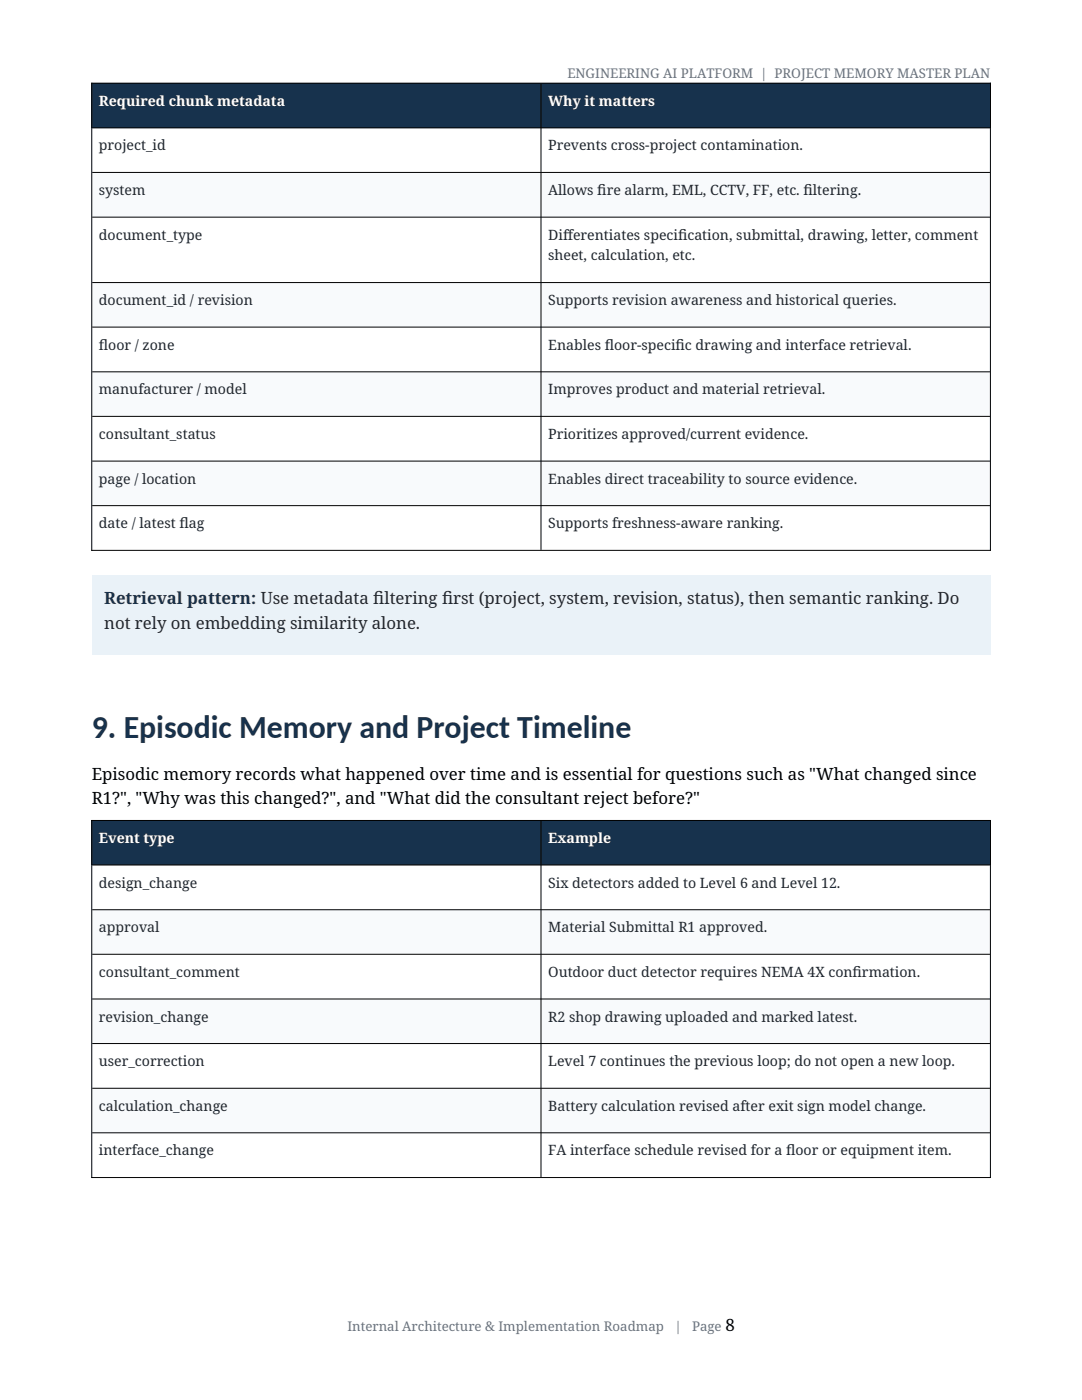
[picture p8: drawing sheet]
<svg xmlns="http://www.w3.org/2000/svg" width="216mm" height="279mm" viewBox="0 0 216 279" stroke-linecap="round" stroke-linejoin="round" font-family="sans-serif">
<defs><g id="words">
<text font-size="6.3" fill="#17324d" x="18.3" y="147.2">9. Episodic Memory and Project Timeline</text>
<text font-size="3.4" fill="#17324d" x="20.8" y="120.5">Retrieval pattern: Use metadata f</text>
<g font-size="3.4" fill="#20262e">
<text x="20.8" y="125.4">not rely on embedding similarity alone.</text>
<text x="74.5" y="120.5">iltering f</text>
<text x="88.2" y="120.5">irst (project, system, revision, status), then semantic ranking. Do</text>
</g>
<g font-size="3.4">
<text x="18.3" y="155.6">Episodic memory records what happened over time and is essential for questions such as &quot;What changed since</text>
<text x="18.3" y="160.5">R1?&quot;, &quot;Why was this changed?&quot;, and &quot;What did the consultant reject before?&quot;</text>
<text x="144.8" y="265.7">8</text>
</g>
<g font-size="2.8" fill="#fff">
<text x="19.7" y="21.1">Required chunk metadata</text>
<text x="109.4" y="21.1">Why it matters</text>
<text x="19.7" y="168.2">Event type</text>
<text x="109.4" y="168.2">Example</text>
</g>
<g font-size="2.8" fill="#20262e">
<text x="19.7" y="30">project_id</text>
<text x="109.4" y="30">Prevents cross-project contamination.</text>
<text x="19.7" y="38.9">system</text>
<text x="109.4" y="38.9">Allows f</text>
<text x="119.2" y="38.9">ire alarm, EML, CCTV, FF, etc. f</text>
<text x="160.3" y="38.9">iltering.</text>
<text x="19.7" y="47.8">document_type</text>
<text x="109.4" y="47.8">Dif</text>
<text x="112.3" y="47.8">ferentiates specif</text>
<text x="135.3" y="47.8">ication, submittal, drawing, letter, comment</text>
<text x="109.4" y="52">sheet, calculation, etc.</text>
<text x="19.7" y="60.9">document_id / revision</text>
<text x="109.4" y="60.9">Supports revision awareness and historical queries.</text>
<text x="19.7" y="69.8">f</text>
<text x="19.7" y="69.8">loor / zone</text>
<text x="109.4" y="69.8">Enables f</text>
<text x="120.7" y="69.8">loor-specif</text>
<text x="134.8" y="69.8">ic drawing and interface retrieval.</text>
<text x="19.7" y="78.7">manufacturer / model</text>
<text x="109.4" y="78.7">Improves product and material retrieval.</text>
<text x="19.7" y="87.6">consultant_status</text>
<text x="109.4" y="87.6">Prioritizes approved/current evidence.</text>
<text x="19.7" y="96.5">page / location</text>
<text x="109.4" y="96.5">Enables direct traceability to source evidence.</text>
<text x="19.7" y="105.4">date / latest f</text>
<text x="35.8" y="105.4">lag</text>
<text x="109.4" y="105.4">Supports freshness-aware ranking.</text>
<text x="19.7" y="177.1">design_change</text>
<text x="109.4" y="177.1">Six detectors added to Level 6 and Level 12.</text>
<text x="19.7" y="186.1">approval</text>
<text x="109.4" y="186.1">Material Submittal R1 approved.</text>
<text x="19.7" y="195">consultant_comment</text>
<text x="109.4" y="195">Outdoor duct detector requires NEMA 4X conf</text>
<text x="170.1" y="195">irmation.</text>
<text x="19.7" y="203.9">revision_change</text>
<text x="109.4" y="203.9">R2 shop drawing uploaded and marked latest.</text>
<text x="19.7" y="212.8">user_correction</text>
<text x="109.4" y="212.8">Level 7 continues the previous loop; do not open a new loop.</text>
<text x="19.7" y="221.7">calculation_change</text>
<text x="109.4" y="221.7">Battery calculation revised after exit sign model change.</text>
<text x="19.7" y="230.6">interface_change</text>
<text x="109.4" y="230.6">FA interface schedule revised for a f</text>
<text x="156.8" y="230.6">loor or equipment item.</text>
</g>
<g font-size="2.6" fill="#667085">
<text x="113.2" y="15.5">ENGINEERING AI PLATFORM | PROJECT MEMORY MASTER PLAN</text>
<text x="69.3" y="265.7">Internal Architecture &amp; Implementation Roadmap</text>
<text x="134.6" y="265.7">|</text>
<text x="138.1" y="265.7">Page</text>
</g>
</g></defs>
<g fill="#17324d">
<path d="M18.3 16.5h89.6v8.9h-89.6z" fill-rule="evenodd"/>
<path d="M107.9 16.5h89.7v8.9h-89.7z" fill-rule="evenodd"/>
</g>
<g fill="#f8fafc">
<path d="M18.3 34.3h89.6v8.9h-89.6z" fill-rule="evenodd"/>
<path d="M107.9 34.3h89.7v8.9h-89.7z" fill-rule="evenodd"/>
<path d="M18.3 56.3h89.6v8.9h-89.6z" fill-rule="evenodd"/>
<path d="M107.9 56.3h89.7v8.9h-89.7z" fill-rule="evenodd"/>
<path d="M18.3 74.1h89.6v8.9h-89.6z" fill-rule="evenodd"/>
<path d="M107.9 74.1h89.7v8.9h-89.7z" fill-rule="evenodd"/>
<path d="M18.3 91.9h89.6v8.9h-89.6z" fill-rule="evenodd"/>
<path d="M107.9 91.9h89.7v8.9h-89.7z" fill-rule="evenodd"/>
</g>
<path d="M18.3 114.8h179.3v15.8h-179.3z" fill-rule="evenodd" fill="#eaf2f8"/>
<g fill="#17324d">
<path d="M18.3 163.7h89.6v8.8h-89.6z" fill-rule="evenodd"/>
<path d="M107.9 163.7h89.7v8.8h-89.7z" fill-rule="evenodd"/>
</g>
<g fill="#f8fafc">
<path d="M18.3 181.5h89.6v8.8h-89.6z" fill-rule="evenodd"/>
<path d="M107.9 181.5h89.7v8.8h-89.7z" fill-rule="evenodd"/>
<path d="M18.3 199.3h89.6v8.9h-89.6z" fill-rule="evenodd"/>
<path d="M107.9 199.3h89.7v8.9h-89.7z" fill-rule="evenodd"/>
<path d="M18.3 217.1h89.6v8.9h-89.6z" fill-rule="evenodd"/>
<path d="M107.9 217.1h89.7v8.9h-89.7z" fill-rule="evenodd"/>
</g>
<g fill="#17324d">
<path d="M18.3 16.5h89.6v8.9h-89.6z" fill-rule="evenodd"/>
<path d="M107.9 16.5h89.7v8.9h-89.7z" fill-rule="evenodd"/>
</g>
<g fill="#f8fafc">
<path d="M18.3 34.3h89.6v8.9h-89.6z" fill-rule="evenodd"/>
<path d="M107.9 34.3h89.7v8.9h-89.7z" fill-rule="evenodd"/>
<path d="M18.3 56.3h89.6v8.9h-89.6z" fill-rule="evenodd"/>
<path d="M107.9 56.3h89.7v8.9h-89.7z" fill-rule="evenodd"/>
<path d="M18.3 74.1h89.6v8.9h-89.6z" fill-rule="evenodd"/>
<path d="M107.9 74.1h89.7v8.9h-89.7z" fill-rule="evenodd"/>
<path d="M18.3 91.9h89.6v8.9h-89.6z" fill-rule="evenodd"/>
<path d="M107.9 91.9h89.7v8.9h-89.7z" fill-rule="evenodd"/>
</g>
<path d="M18.3 114.8h179.3v15.8h-179.3z" fill-rule="evenodd" fill="#eaf2f8"/>
<g fill="#17324d">
<path d="M18.3 163.7h89.6v8.8h-89.6z" fill-rule="evenodd"/>
<path d="M107.9 163.7h89.7v8.8h-89.7z" fill-rule="evenodd"/>
</g>
<g fill="#f8fafc">
<path d="M18.3 181.5h89.6v8.8h-89.6z" fill-rule="evenodd"/>
<path d="M107.9 181.5h89.7v8.8h-89.7z" fill-rule="evenodd"/>
<path d="M18.3 199.3h89.6v8.9h-89.6z" fill-rule="evenodd"/>
<path d="M107.9 199.3h89.7v8.9h-89.7z" fill-rule="evenodd"/>
<path d="M18.3 217.1h89.6v8.9h-89.6z" fill-rule="evenodd"/>
<path d="M107.9 217.1h89.7v8.9h-89.7z" fill-rule="evenodd"/>
</g>
<g fill="none" stroke="#000" stroke-width=".2">
<path d="M18.2 16.6h179.5M18.3 16.5v93.4M107.9 16.7v93M197.6 16.5v93.4M18.4 25.5h179.1M18.4 34.4h179.1M18.4 43.3h179.1M18.4 56.4h179.1M18.4 65.3h179.1M18.4 74.2h179.1M18.4 83.1h179.1M18.4 92h179.1"/>
<path d="M18.2 109.8h179.5M18.4 100.9h179.1M18.2 163.7h179.5M18.3 163.7v71.4M18.4 172.6h179.1M107.9 163.8v71.1M197.6 163.7v71.4M18.4 181.6h179.1M18.4 190.4h179.1M18.4 199.4h179.1M18.4 208.3h179.1M18.4 217.2h179.1"/>
<path d="M18.2 235h179.5M18.4 226.1h179.1"/>
</g>
<use href="#words"/>
</svg>
